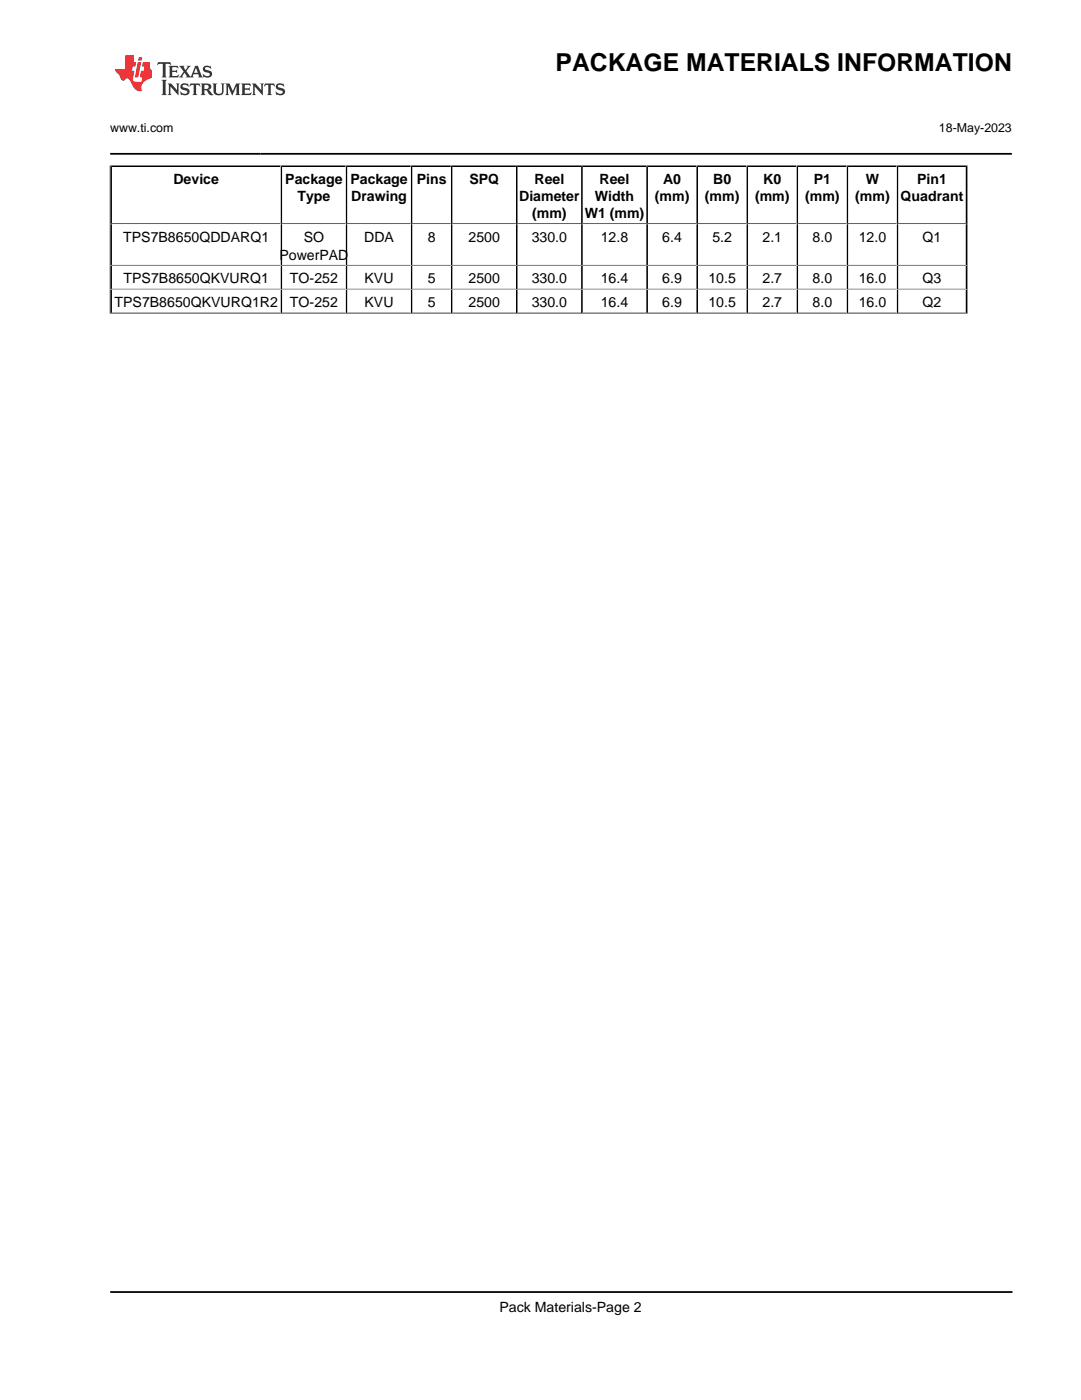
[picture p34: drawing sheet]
<svg xmlns="http://www.w3.org/2000/svg" width="216mm" height="279mm" viewBox="0 0 216 279" stroke-linecap="round" stroke-linejoin="round" font-family="sans-serif">
<defs><g id="words">
<text font-size="4.9" x="110.9" y="14.2">PACKAGE MATERIALS INFORMATION</text>
<g font-size="2.8">
<text x="34.6" y="36.8">Device</text>
<text x="56.9" y="36.8">Package</text>
<text x="59.4" y="40.2">Type</text>
<text x="69.9" y="36.8">Package</text>
<text x="70.1" y="40.2">Drawing</text>
<text x="83.2" y="36.8">Pins</text>
<text x="93.7" y="36.8">SPQ</text>
<text x="103.6" y="40.2">Diameter</text>
<text x="106.7" y="36.8">Reel</text>
<text x="118.8" y="40.2">Width</text>
<text x="119.7" y="36.8">Reel</text>
<text x="130.7" y="40.2">(mm)</text>
<text x="132.4" y="36.8">A0</text>
<text x="140.7" y="40.2">(mm)</text>
<text x="142.4" y="36.8">B0</text>
<text x="150.7" y="40.2">(mm)</text>
<text x="152.4" y="36.8">K0</text>
<text x="160.7" y="40.2">(mm)</text>
<text x="162.4" y="36.8">P1</text>
<text x="170.7" y="40.2">(mm)</text>
<text x="172.8" y="36.8">W</text>
<text x="179.8" y="40.2">Quadrant</text>
<text x="183.1" y="36.8">Pin1</text>
<text x="106.2" y="43.6">(mm)</text>
<text x="116.7" y="43.6">W1 (mm)</text>
<text x="24.6" y="48.3">TPS7B8650QDDARQ1</text>
<text x="55.8" y="51.8">PowerPAD</text>
<text x="60.6" y="48.3">SO</text>
<text x="72.7" y="48.3">DDA</text>
<text x="85.4" y="48.3">8</text>
<text x="93.5" y="48.3">2500</text>
<text x="106.1" y="48.3">330.0</text>
<text x="119.9" y="48.3">12.8</text>
<text x="132.2" y="48.3">6.4</text>
<text x="142.2" y="48.3">5.2</text>
<text x="152.2" y="48.3">2.1</text>
<text x="162.2" y="48.3">8.0</text>
<text x="171.4" y="48.3">12.0</text>
<text x="184.2" y="48.3">Q1</text>
<text x="24.7" y="56.6">TPS7B8650QKVURQ1</text>
<text x="57.9" y="56.6">TO-252</text>
<text x="72.8" y="56.6">KVU</text>
<text x="85.4" y="56.6">5</text>
<text x="93.5" y="56.6">2500</text>
<text x="106.1" y="56.6">330.0</text>
<text x="119.9" y="56.6">16.4</text>
<text x="132.2" y="56.6">6.9</text>
<text x="141.4" y="56.6">10.5</text>
<text x="152.2" y="56.6">2.7</text>
<text x="162.2" y="56.6">8.0</text>
<text x="171.4" y="56.6">16.0</text>
<text x="184.2" y="56.6">Q3</text>
<text x="22.9" y="61.3">TPS7B8650QKVURQ1R2</text>
<text x="57.9" y="61.3">TO-252</text>
<text x="72.8" y="61.3">KVU</text>
<text x="85.4" y="61.3">5</text>
<text x="93.5" y="61.3">2500</text>
<text x="106.1" y="61.3">330.0</text>
<text x="119.9" y="61.3">16.4</text>
<text x="132.2" y="61.3">6.9</text>
<text x="141.4" y="61.3">10.5</text>
<text x="152.2" y="61.3">2.7</text>
<text x="162.2" y="61.3">8.0</text>
<text x="171.4" y="61.3">16.0</text>
<text x="184.2" y="61.3">Q2</text>
<text x="99.7" y="262">Pack Materials-Page 2</text>
</g>
<g font-size="2.5">
<text x="22" y="26.4">www.ti.com</text>
<text x="187.5" y="26.4">18-May-2023</text>
</g>
</g></defs>
<path d="M31.6 12.4l-.2 .6 .6-.3 .5 .1v.1v2.2l-.2 .4h1l-.2-.4v-2.2v-.1l.5-.1 .5 .3-.1-.6zM33.6 13.1l.3 .4v1.6l-.3 .4h1.9l.2-.6a1.14 1.14 0 0 1-1.3 .3v-.8h.7l.3 .2v-.7l-.3 .2h-.7v-.5l.2-.2a.99 .99 0 0 1 1 .3l-.1-.6zM35.7 13.1l1 1.2-1 1.2h.9l-.2-.3 .4-.7 .5 .8-.2 .2h1.6l-.2-.3 .1-.4h1l.1 .4-.1 .3h.9l-.3-.4-.7-2h-.5l-1 2.2-.8-1.1 .9-1.1h-.8l.1 .2-.4 .7-.3-.7 .1-.2zM39.1 13.5l.4 1h-.8zM40.7 13.3a.66 .66 0 0 0-.2 .7 .66 .66 0 0 0 .6 .4l.6 .2 .1 .4a.97 .97 0 0 1-1.3-.3l.1 .8 .2-.1a1.15 1.15 0 0 0 1.5-.6 1.16 1.16 0 0 0-1.3-.9v-.4a1.1 1.1 0 0 1 1.2 .2l-.2-.6-.2 .1-.5-.1zM32.2 15.9l.3 .4v2.3l-.3 .4h1.1l-.2-.4v-2.3l.2-.4zM33.5 16.7l.2 .4v1.5l-.2 .4h.7l-.2-.4v-1.3l1.6 1.7v-1.9l.2-.4h-.7l.2 .2v1.1l-1.1-1.3zM36.2 16.8a.66 .66 0 0 0-.2 .7 .66 .66 0 0 0 .6 .5l.7 .1v.5a.97 .97 0 0 1-1.3-.4l.1 .8 .2-.1a1.16 1.16 0 0 0 1.6-.6 1.16 1.16 0 0 0-1.3-.9l-.1-.3a1.1 1.1 0 0 1 1.2 .2l-.2-.6-.2 .1-.5-.2zM38 16.7l-.1 .6a.63 .63 0 0 1 .7-.3l.1 1.6-.3 .4h1l-.3-.4 .1-1.6a.66 .66 0 0 1 .8 .3l-.2-.6zM40.1 16.7l.2 .4v1.5l-.2 .4h.9l-.2-.2v-.8l.5 .1 .1 .1a.78 .78 0 0 0 1.2 .7l-1-1a.62 .62 0 0 0 .6-.5 .62 .62 0 0 0-.6-.7zM40.8 17h.1a.47 .47 0 0 1 .6 0 .47 .47 0 0 1 .1 .6l-.2 .1-.6 .1zM42.4 16.7l.2 .2a2.3 2.3 0 0 0 .4 2 1.03 1.03 0 0 0 1.6-.7l.1-1.3 .2-.2h-.8l.2 .4v1.1a.6 .6 0 0 1-.6 .5 .6 .6 0 0 1-.6-.5l.1-1.3 .2-.2zM45 16.7l.2 .4v1.5l-.2 .4h.7l-.2-.4v-1.4l.8 1.8 .9-1.8v1.4l-.2 .4h1l-.3-.4v-1.5l.3-.4h-.9l-.6 1.5-.7-1.5zM48.1 16.7l.3 .4v1.5l-.3 .4h1.9l.2-.6a1.14 1.14 0 0 1-1.3 .3v-.8h.5l.5 .2v-.7l-.3 .2h-.7v-.5l.1-.1a1.02 1.02 0 0 1 1.1 .2l-.1-.5zM50.3 16.7l.2 .4v1.5l-.2 .4h.8l-.3-.4v-1.3l1.7 1.7v-1.9l.2-.4h-.7l.1 .2 .1 1.1-1.2-1.3zM52.9 16.7l-.1 .6a.63 .63 0 0 1 .7-.3l.1 1.6-.3 .4h1l-.3-.4 .1-1.6a.66 .66 0 0 1 .8 .3l-.2-.6zM55.3 16.8a.66 .66 0 0 0-.2 .7 .66 .66 0 0 0 .6 .5l.6 .1 .1 .5a1.14 1.14 0 0 1-1.4-.3l.2 .7 .2-.1a.93 .93 0 0 0 1 .1 .93 .93 0 0 0 .5-1l-.4-.3-.9-.3-.1-.3a1.14 1.14 0 0 1 1.3 .2l-.2-.6-.2 .1-.5-.2z" fill-rule="evenodd" fill="#373435"/>
<path d="M25 11v2.8h-2v.4l.9 .9a.93 .93 0 0 0 .9 .9 .6 .6 0 0 1 .6-.3 .6 .6 0 0 1 .5 .3l.4 .8a1.58 1.58 0 0 0 2.1 1.3 1.62 1.62 0 0 1 1-2.2l.9-.3v-1.5a1.56 1.56 0 0 1-.4-1.7h-1.4l-.2 .9h.5l-.1 .8h-.5l-.2 1.1v.2l.4 .1-.2 .8h-.6a.74 .74 0 0 1-1.1-.6l.3-1.6h-.4l.1-.8h.5l.2-.9h-.5v-1.4zM27.5 12.4l-.6 3.1h.7l.6-3.1zM27.7 11.4l-.1 .7h.7l.1-.7z" fill-rule="evenodd" fill="#ed3237"/>
<g fill="none" stroke="#000" stroke-width=".35">
<path d="M22 30.7h180M22 33.2h171.1M22.2 33v29.6M56.2 33v29.6M69.2 33v29.6M82.2 33v29.6M90.2 33v29.6M103.2 33v29.6M116.2 33v29.6M129.2 33v29.6M139.2 33v29.6M149.2 33v29.6"/>
<path d="M159.2 33v29.6M169.2 33v29.6M179.2 33v29.6M192.9 33v29.6M22 257.9h180.1"/>
</g>
<path d="M21.9 33v29.6M193.1 33v29.6M22 44.7h171.1M22 52.9h171.1M22 57.7h171.1M21.9 62.6h171.3M22 62.5h171.1" fill="none" stroke="#000" stroke-width=".2"/>
<use href="#words"/>
</svg>
